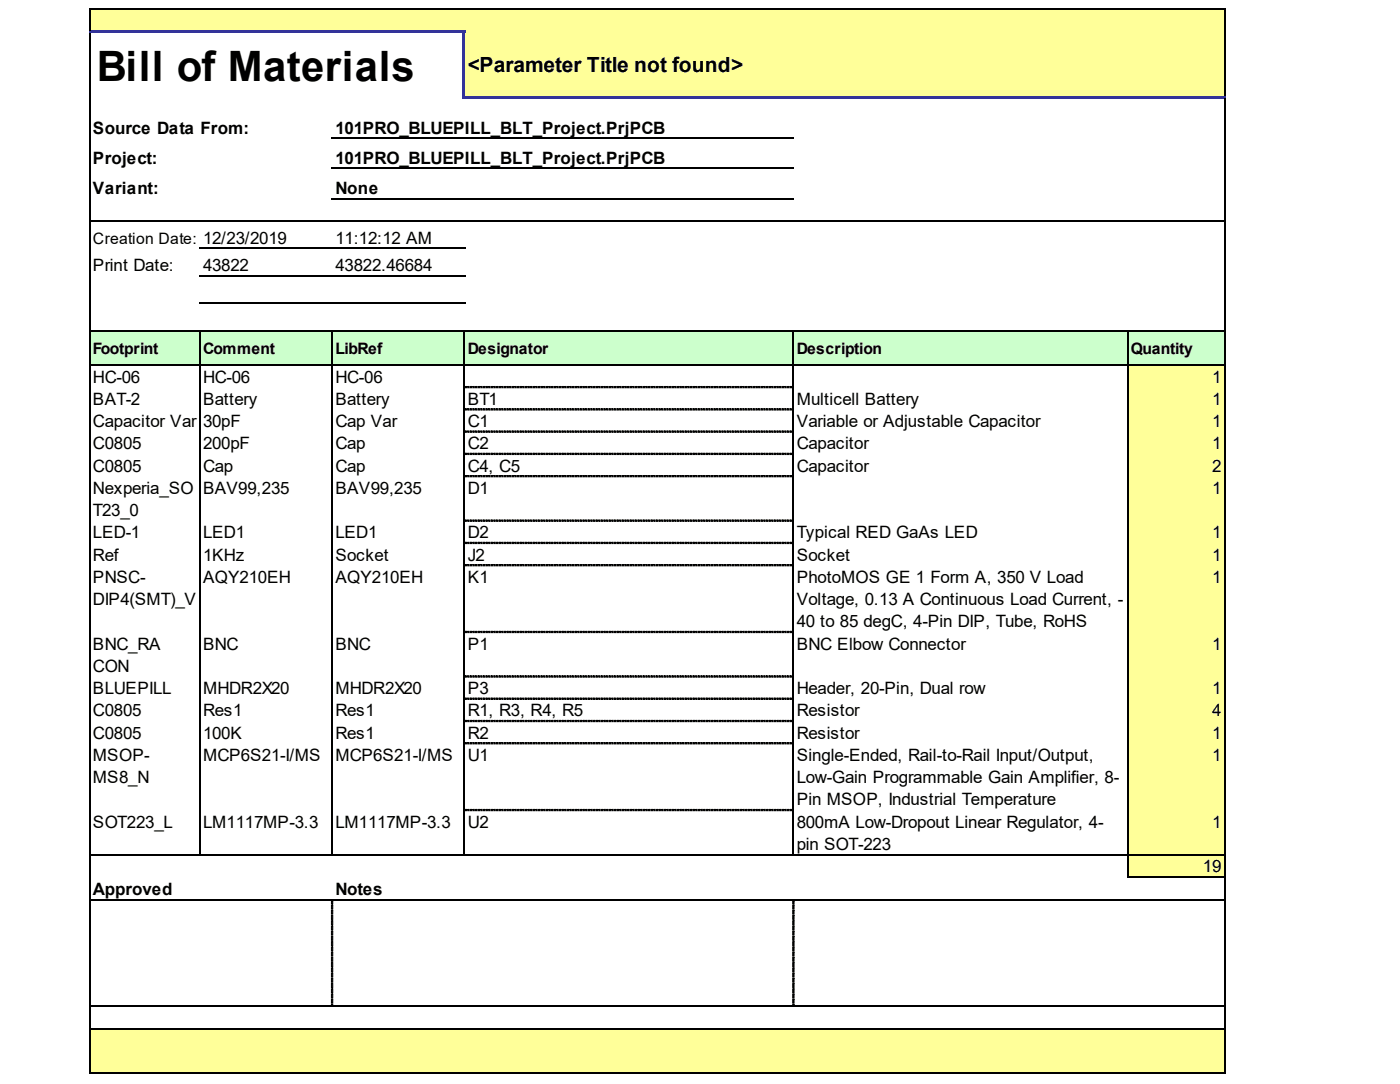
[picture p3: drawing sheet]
<svg xmlns="http://www.w3.org/2000/svg" width="279mm" height="216mm" viewBox="0 0 279 216" stroke-linecap="round" stroke-linejoin="round" font-family="sans-serif">
<defs><g id="words">
<text font-size="8.3" x="19.3" y="16.2">Bill of Materials</text>
<text font-size="4.2" x="93.2" y="14.4">&lt;Parameter Title not found&gt;</text>
<g font-size="3.4">
<text x="18.5" y="26.6">Source Data From:</text>
<text x="66.8" y="26.6">101PRO_BLUEPILL_BLT_Project.PrjPCB</text>
<text x="18.5" y="32.6">Project:</text>
<text x="66.8" y="32.6">101PRO_BLUEPILL_BLT_Project.PrjPCB</text>
<text x="18.5" y="38.6">Variant:</text>
<text x="66.8" y="38.6">None</text>
<text x="66.8" y="48.5">11:12:12 AM</text>
<text x="18.5" y="54">Print Date:</text>
<text x="40.5" y="54">43822</text>
<text x="66.8" y="54">43822.46684</text>
<text x="18.5" y="76.2">HC-06</text>
<text x="40.5" y="76.2">HC-06</text>
<text x="66.8" y="76.2">HC-06</text>
<text x="241.6" y="76.2">1</text>
<text x="18.5" y="80.6">BAT-2</text>
<text x="40.5" y="80.6">Battery</text>
<text x="66.8" y="80.6">Battery</text>
<text x="93.2" y="80.6">BT1</text>
<text x="158.8" y="80.6">Multicell Battery</text>
<text x="241.6" y="80.6">1</text>
<text x="18.5" y="85.1">Capacitor Var</text>
<text x="18.5" y="89.5">C0805</text>
<text x="40.5" y="85.1">30pF</text>
<text x="40.5" y="89.5">200pF</text>
<text x="66.8" y="85.1">Cap Var</text>
<text x="66.8" y="89.5">Cap</text>
<text x="93.2" y="85.1">C1</text>
<text x="93.2" y="89.5">C2</text>
<text x="158.8" y="85.1">Variable or Adjustable Capacitor</text>
<text x="158.8" y="89.5">Capacitor</text>
<text x="241.6" y="85.1">1</text>
<text x="241.6" y="89.5">1</text>
<text x="18.5" y="93.9">C0805</text>
<text x="40.5" y="93.9">Cap</text>
<text x="66.8" y="93.9">Cap</text>
<text x="93.2" y="93.9">C4, C5</text>
<text x="158.8" y="93.9">Capacitor</text>
<text x="241.6" y="93.9">2</text>
<text x="18.5" y="98.4">Nexperia_SO</text>
<text x="40.5" y="98.4">BAV99,235</text>
<text x="66.8" y="98.4">BAV99,235</text>
<text x="93.2" y="98.4">D1</text>
<text x="241.6" y="98.4">1</text>
<text x="18.5" y="102.8">T23_0</text>
<text x="18.5" y="107.2">LED-1</text>
<text x="40.5" y="107.2">LED1</text>
<text x="66.8" y="107.2">LED1</text>
<text x="93.2" y="107.2">D2</text>
<text x="158.8" y="107.2">Typical RED GaAs LED</text>
<text x="241.6" y="107.2">1</text>
<text x="18.5" y="111.7">Ref</text>
<text x="40.5" y="111.7">1KHz</text>
<text x="66.8" y="111.7">Socket</text>
<text x="93.2" y="111.7">J2</text>
<text x="158.8" y="111.7">Socket</text>
<text x="241.6" y="111.7">1</text>
<text x="18.5" y="116.1">PNSC-</text>
<text x="40.5" y="116.1">AQY210EH</text>
<text x="66.8" y="116.1">AQY210EH</text>
<text x="93.2" y="116.1">K1</text>
<text x="158.8" y="116.1">PhotoMOS GE 1 Form A, 350 V Load</text>
<text x="241.6" y="116.1">1</text>
<text x="18.5" y="120.5">DIP4(SMT)_V</text>
<text x="158.8" y="120.5">Voltage, 0.13 A Continuous Load Current, -</text>
<text x="158.8" y="125">40 to 85 degC, 4-Pin DIP, Tube, RoHS</text>
<text x="18.5" y="129.4">BNC_RA</text>
<text x="40.5" y="129.4">BNC</text>
<text x="66.8" y="129.4">BNC</text>
<text x="93.2" y="129.4">P1</text>
<text x="158.8" y="129.4">BNC Elbow Connector</text>
<text x="241.6" y="129.4">1</text>
<text x="18.5" y="133.8">CON</text>
<text x="18.5" y="138.3">BLUEPILL</text>
<text x="18.5" y="142.7">C0805</text>
<text x="40.5" y="138.3">MHDR2X20</text>
<text x="40.5" y="142.7">Res1</text>
<text x="66.8" y="138.3">MHDR2X20</text>
<text x="66.8" y="142.7">Res1</text>
<text x="93.2" y="138.3">P3</text>
<text x="93.2" y="142.7">R1, R3, R4, R5</text>
<text x="158.8" y="138.3">Header, 20-Pin, Dual row</text>
<text x="158.8" y="142.7">Resistor</text>
<text x="241.6" y="138.3">1</text>
<text x="241.6" y="142.7">4</text>
<text x="18.5" y="147.1">C0805</text>
<text x="40.5" y="147.1">100K</text>
<text x="66.8" y="147.1">Res1</text>
<text x="93.2" y="147.1">R2</text>
<text x="158.8" y="147.1">Resistor</text>
<text x="241.6" y="147.1">1</text>
<text x="18.5" y="151.6">MSOP-</text>
<text x="18.5" y="156">MS8_N</text>
<text x="40.5" y="151.6">MCP6S21-I/MS</text>
<text x="66.8" y="151.6">MCP6S21-I/MS</text>
<text x="93.2" y="151.6">U1</text>
<text x="158.8" y="151.6">Single-Ended, Rail-to-Rail Input/Output,</text>
<text x="158.8" y="156">Low-Gain Programmable Gain Amplifier, 8-</text>
<text x="241.6" y="151.6">1</text>
<text x="158.8" y="160.4">Pin MSOP, Industrial Temperature</text>
<text x="18.5" y="164.9">SOT223_L</text>
<text x="40.5" y="164.9">LM1117MP-3.3</text>
<text x="66.8" y="164.9">LM1117MP-3.3</text>
<text x="93.2" y="164.9">U2</text>
<text x="158.8" y="164.9">800mA Low-Dropout Linear Regulator, 4-</text>
<text x="241.6" y="164.9">1</text>
<text x="158.8" y="169.3">pin SOT-223</text>
<text x="239.8" y="173.7">19</text>
<text x="18.5" y="178.2">Approved</text>
<text x="66.8" y="178.2">Notes</text>
</g>
<g font-size="3.1">
<text x="18.5" y="48.5">Creation Date: 12/23/2019</text>
<text x="18.5" y="70.5">Footprint</text>
<text x="40.5" y="70.5">Comment</text>
<text x="66.8" y="70.5">LibRef</text>
<text x="93.2" y="70.5">Designator</text>
<text x="158.8" y="70.5">Description</text>
<text x="225.4" y="70.5">Quantity</text>
</g>
</g></defs>
<g fill="#ff9">
<path d="M17.9 1.8h22v4.8h-22z" fill-rule="evenodd"/>
<path d="M39.7 1.8h26.6v4.8h-26.6z" fill-rule="evenodd"/>
<path d="M66.1 1.8h26.6v4.8h-26.6z" fill-rule="evenodd"/>
<path d="M92.4 1.8h65.9v4.8h-65.9z" fill-rule="evenodd"/>
<path d="M158 1.8h66.9v4.8h-66.9z" fill-rule="evenodd"/>
<path d="M224.6 1.8h19.6v4.8h-19.6z" fill-rule="evenodd"/>
<path d="M92.4 6.3h65.9v13.3h-65.9z" fill-rule="evenodd"/>
<path d="M158 6.3h66.9v13.3h-66.9z" fill-rule="evenodd"/>
<path d="M224.6 6.3h19.6v13.3h-19.6z" fill-rule="evenodd"/>
<path d="M224.6 72.5h19.6v4.7h-19.6z" fill-rule="evenodd"/>
<path d="M224.6 77h19.6v4.7h-19.6z" fill-rule="evenodd"/>
<path d="M224.6 81.4h19.6v4.7h-19.6z" fill-rule="evenodd"/>
<path d="M224.6 85.8h19.6v4.7h-19.6z" fill-rule="evenodd"/>
<path d="M224.6 90.3h19.6v4.7h-19.6z" fill-rule="evenodd"/>
<path d="M224.6 94.7h19.6v9.1h-19.6z" fill-rule="evenodd"/>
<path d="M224.6 103.6h19.6v4.7h-19.6z" fill-rule="evenodd"/>
<path d="M224.6 108h19.6v4.7h-19.6z" fill-rule="evenodd"/>
<path d="M224.6 112.4h19.6v13.6h-19.6z" fill-rule="evenodd"/>
<path d="M224.6 125.7h19.6v9.2h-19.6z" fill-rule="evenodd"/>
<path d="M224.6 134.6h19.6v4.7h-19.6z" fill-rule="evenodd"/>
<path d="M224.6 139h19.6v4.7h-19.6z" fill-rule="evenodd"/>
<path d="M224.6 143.5h19.6v4.7h-19.6z" fill-rule="evenodd"/>
<path d="M224.6 147.9h19.6v13.6h-19.6z" fill-rule="evenodd"/>
<path d="M224.6 161.2h19.6v9.1h-19.6z" fill-rule="evenodd"/>
<path d="M224.6 170.1h19.6v4.7h-19.6z" fill-rule="evenodd"/>
<path d="M17.9 204.8h22v4.7h-22z" fill-rule="evenodd"/>
<path d="M39.7 204.8h26.6v4.7h-26.6z" fill-rule="evenodd"/>
<path d="M66.1 204.8h26.6v4.7h-26.6z" fill-rule="evenodd"/>
<path d="M92.4 204.8h65.9v4.7h-65.9z" fill-rule="evenodd"/>
<path d="M158 204.8h66.9v4.7h-66.9z" fill-rule="evenodd"/>
<path d="M224.6 204.8h19.6v4.7h-19.6z" fill-rule="evenodd"/>
<path d="M17.9 209.2h22v4.7h-22z" fill-rule="evenodd"/>
<path d="M39.7 209.2h26.6v4.7h-26.6z" fill-rule="evenodd"/>
<path d="M66.1 209.2h26.6v4.7h-26.6z" fill-rule="evenodd"/>
<path d="M92.4 209.2h65.9v4.7h-65.9z" fill-rule="evenodd"/>
<path d="M158 209.2h66.9v4.7h-66.9z" fill-rule="evenodd"/>
<path d="M224.6 209.2h19.6v4.7h-19.6z" fill-rule="evenodd"/>
</g>
<g fill="#cfc">
<path d="M17.9 65.8h22v7h-22z" fill-rule="evenodd"/>
<path d="M39.7 65.8h26.6v7h-26.6z" fill-rule="evenodd"/>
<path d="M66.1 65.8h26.6v7h-26.6z" fill-rule="evenodd"/>
<path d="M92.4 65.8h65.9v7h-65.9z" fill-rule="evenodd"/>
<path d="M158 65.8h66.9v7h-66.9z" fill-rule="evenodd"/>
<path d="M224.6 65.8h19.6v7h-19.6z" fill-rule="evenodd"/>
</g>
<path d="M17.7 1.7h226.5" fill="none" stroke="#000" stroke-width=".26"/>
<g fill="#339">
<path d="M17.7 6h75v.6h-75z" fill-rule="evenodd"/>
<path d="M92.7 19.1h151.5v.5h-151.5z" fill-rule="evenodd"/>
</g>
<g fill="#000" stroke="#000" stroke-width=".2">
<path d="M92.7 77h.3v.2h-.3zM93.2 77h.3v.2h-.3zM93.7 77h.3v.2h-.3zM94.3 77h.2v.2h-.2zM94.8 77h.3v.2h-.3zM95.3 77h.3v.2h-.3zM95.8 77h.3v.2h-.3zM96.4 77h.2v.2h-.2zM96.9 77h.2v.2h-.2zM97.4 77h.3v.2h-.3zM97.9 77h.3v.2h-.3zM98.5 77h.2v.2h-.2zM99 77h.2v.2h-.2zM99.5 77h.3v.2h-.3zM100 77h.3v.2h-.3zM100.5 77h.3v.2h-.3zM101.1 77h.2v.2h-.2zM101.6 77h.2v.2h-.2zM102.1 77h.3v.2h-.3zM102.6 77h.3v.2h-.3zM103.2 77h.2v.2h-.2zM103.7 77h.2v.2h-.2zM104.2 77h.3v.2h-.3zM104.7 77h.3v.2h-.3zM105.2 77h.3v.2h-.3zM105.8 77h.2v.2h-.2zM106.3 77h.2v.2h-.2zM106.8 77h.3v.2h-.3zM107.3 77h.3v.2h-.3zM107.9 77h.2v.2h-.2zM108.4 77h.2v.2h-.2zM108.9 77h.3v.2h-.3zM109.4 77h.3v.2h-.3zM109.9 77h.3v.2h-.3zM110.5 77h.2v.2h-.2zM111 77h.3v.2h-.3zM111.5 77h.3v.2h-.3zM112 77h.3v.2h-.3zM112.6 77h.2v.2h-.2zM113.1 77h.2v.2h-.2zM113.6 77h.3v.2h-.3zM114.1 77h.3v.2h-.3zM114.6 77h.3v.2h-.3zM115.2 77h.2v.2h-.2zM115.7 77h.3v.2h-.3zM116.2 77h.3v.2h-.3zM116.7 77h.3v.2h-.3zM117.3 77h.2v.2h-.2zM117.8 77h.2v.2h-.2zM118.3 77h.3v.2h-.3zM118.8 77h.3v.2h-.3zM119.3 77h.3v.2h-.3zM119.9 77h.2v.2h-.2zM120.4 77h.3v.2h-.3zM120.9 77h.3v.2h-.3zM121.4 77h.3v.2h-.3zM122 77h.2v.2h-.2zM122.5 77h.2v.2h-.2zM123 77h.3v.2h-.3zM123.5 77h.3v.2h-.3zM124.1 77h.2v.2h-.2zM124.6 77h.2v.2h-.2zM125.1 77h.3v.2h-.3zM125.6 77h.3v.2h-.3zM126.1 77h.3v.2h-.3zM126.7 77h.2v.2h-.2zM127.2 77h.2v.2h-.2zM127.7 77h.3v.2h-.3zM128.2 77h.3v.2h-.3zM128.8 77h.2v.2h-.2zM129.3 77h.2v.2h-.2zM129.8 77h.3v.2h-.3zM130.3 77h.3v.2h-.3zM130.8 77h.3v.2h-.3zM131.4 77h.2v.2h-.2zM131.9 77h.2v.2h-.2zM132.4 77h.3v.2h-.3zM132.9 77h.3v.2h-.3zM133.5 77h.2v.2h-.2zM134 77h.2v.2h-.2zM134.5 77h.3v.2h-.3zM135 77h.3v.2h-.3zM135.5 77h.3v.2h-.3zM136.1 77h.2v.2h-.2zM136.6 77h.2v.2h-.2zM137.1 77h.3v.2h-.3zM137.6 77h.3v.2h-.3zM138.2 77h.2v.2h-.2zM138.7 77h.2v.2h-.2zM139.2 77h.3v.2h-.3zM139.7 77h.3v.2h-.3zM140.2 77h.3v.2h-.3zM140.8 77h.2v.2h-.2zM141.3 77h.3v.2h-.3zM141.8 77h.3v.2h-.3zM142.3 77h.3v.2h-.3zM142.9 77h.2v.2h-.2zM143.4 77h.2v.2h-.2zM143.9 77h.3v.2h-.3zM144.4 77h.3v.2h-.3zM144.9 77h.3v.2h-.3zM145.5 77h.2v.2h-.2zM146 77h.3v.2h-.3zM146.5 77h.3v.2h-.3zM147 77h.3v.2h-.3zM147.6 77h.2v.2h-.2zM148.1 77h.2v.2h-.2zM148.6 77h.3v.2h-.3zM149.1 77h.3v.2h-.3zM149.6 77h.3v.2h-.3zM150.2 77h.2v.2h-.2zM150.7 77h.3v.2h-.3zM151.2 77h.3v.2h-.3zM151.7 77h.3v.2h-.3zM152.3 77h.2v.2h-.2zM152.8 77h.2v.2h-.2zM153.3 77h.3v.2h-.3zM153.8 77h.3v.2h-.3zM154.4 77h.2v.2h-.2zM154.9 77h.2v.2h-.2zM155.4 77h.3v.2h-.3zM155.9 77h.3v.2h-.3zM156.4 77h.3v.2h-.3zM157 77h.2v.2h-.2zM157.5 77h.2v.2h-.2z"/>
<path d="M92.7 81.4h.3v.3h-.3zM93.2 81.4h.3v.3h-.3zM93.7 81.4h.3v.3h-.3zM94.3 81.4h.2v.3h-.2zM94.8 81.4h.3v.3h-.3zM95.3 81.4h.3v.3h-.3zM95.8 81.4h.3v.3h-.3zM96.4 81.4h.2v.3h-.2zM96.9 81.4h.2v.3h-.2zM97.4 81.4h.3v.3h-.3zM97.9 81.4h.3v.3h-.3zM98.5 81.4h.2v.3h-.2zM99 81.4h.2v.3h-.2zM99.5 81.4h.3v.3h-.3zM100 81.4h.3v.3h-.3zM100.5 81.4h.3v.3h-.3zM101.1 81.4h.2v.3h-.2zM101.6 81.4h.2v.3h-.2zM102.1 81.4h.3v.3h-.3zM102.6 81.4h.3v.3h-.3zM103.2 81.4h.2v.3h-.2zM103.7 81.4h.2v.3h-.2zM104.2 81.4h.3v.3h-.3zM104.7 81.4h.3v.3h-.3zM105.2 81.4h.3v.3h-.3zM105.8 81.4h.2v.3h-.2zM106.3 81.4h.2v.3h-.2zM106.8 81.4h.3v.3h-.3zM107.3 81.4h.3v.3h-.3zM107.9 81.4h.2v.3h-.2zM108.4 81.4h.2v.3h-.2zM108.9 81.4h.3v.3h-.3zM109.4 81.4h.3v.3h-.3zM109.9 81.4h.3v.3h-.3zM110.5 81.4h.2v.3h-.2zM111 81.4h.3v.3h-.3zM111.5 81.4h.3v.3h-.3zM112 81.4h.3v.3h-.3zM112.6 81.4h.2v.3h-.2zM113.1 81.4h.2v.3h-.2zM113.6 81.4h.3v.3h-.3zM114.1 81.4h.3v.3h-.3zM114.6 81.4h.3v.3h-.3zM115.2 81.4h.2v.3h-.2zM115.7 81.4h.3v.3h-.3zM116.2 81.4h.3v.3h-.3zM116.7 81.4h.3v.3h-.3zM117.3 81.4h.2v.3h-.2zM117.8 81.4h.2v.3h-.2zM118.3 81.4h.3v.3h-.3zM118.8 81.4h.3v.3h-.3zM119.3 81.4h.3v.3h-.3zM119.9 81.4h.2v.3h-.2zM120.4 81.4h.3v.3h-.3zM120.9 81.4h.3v.3h-.3zM121.4 81.4h.3v.3h-.3zM122 81.4h.2v.3h-.2zM122.5 81.4h.2v.3h-.2zM123 81.4h.3v.3h-.3zM123.5 81.4h.3v.3h-.3zM124.1 81.4h.2v.3h-.2zM124.6 81.4h.2v.3h-.2zM125.1 81.4h.3v.3h-.3zM125.6 81.4h.3v.3h-.3zM126.1 81.4h.3v.3h-.3zM126.7 81.4h.2v.3h-.2zM127.2 81.4h.2v.3h-.2zM127.7 81.4h.3v.3h-.3zM128.2 81.4h.3v.3h-.3zM128.8 81.4h.2v.3h-.2zM129.3 81.4h.2v.3h-.2zM129.8 81.4h.3v.3h-.3zM130.3 81.4h.3v.3h-.3zM130.8 81.4h.3v.3h-.3zM131.4 81.4h.2v.3h-.2zM131.9 81.4h.2v.3h-.2zM132.4 81.4h.3v.3h-.3zM132.9 81.4h.3v.3h-.3zM133.5 81.4h.2v.3h-.2zM134 81.4h.2v.3h-.2zM134.5 81.4h.3v.3h-.3zM135 81.4h.3v.3h-.3zM135.5 81.4h.3v.3h-.3zM136.1 81.4h.2v.3h-.2zM136.6 81.4h.2v.3h-.2zM137.1 81.4h.3v.3h-.3zM137.6 81.4h.3v.3h-.3zM138.2 81.4h.2v.3h-.2zM138.7 81.4h.2v.3h-.2zM139.2 81.4h.3v.3h-.3zM139.7 81.4h.3v.3h-.3zM140.2 81.4h.3v.3h-.3zM140.8 81.4h.2v.3h-.2zM141.3 81.4h.3v.3h-.3zM141.8 81.4h.3v.3h-.3zM142.3 81.4h.3v.3h-.3zM142.9 81.4h.2v.3h-.2zM143.4 81.4h.2v.3h-.2zM143.9 81.4h.3v.3h-.3zM144.4 81.4h.3v.3h-.3zM144.9 81.4h.3v.3h-.3zM145.5 81.4h.2v.3h-.2zM146 81.4h.3v.3h-.3zM146.5 81.4h.3v.3h-.3zM147 81.4h.3v.3h-.3zM147.6 81.4h.2v.3h-.2zM148.1 81.4h.2v.3h-.2zM148.6 81.4h.3v.3h-.3zM149.1 81.4h.3v.3h-.3zM149.6 81.4h.3v.3h-.3zM150.2 81.4h.2v.3h-.2zM150.7 81.4h.3v.3h-.3zM151.2 81.4h.3v.3h-.3zM151.7 81.4h.3v.3h-.3zM152.3 81.4h.2v.3h-.2zM152.8 81.4h.2v.3h-.2zM153.3 81.4h.3v.3h-.3zM153.8 81.4h.3v.3h-.3zM154.4 81.4h.2v.3h-.2zM154.9 81.4h.2v.3h-.2zM155.4 81.4h.3v.3h-.3zM155.9 81.4h.3v.3h-.3zM156.4 81.4h.3v.3h-.3zM157 81.4h.2v.3h-.2zM157.5 81.4h.2v.3h-.2z"/>
<path d="M92.7 85.8h.3v.3h-.3zM93.2 85.8h.3v.3h-.3zM93.7 85.8h.3v.3h-.3zM94.3 85.8h.2v.3h-.2zM94.8 85.8h.3v.3h-.3zM95.3 85.8h.3v.3h-.3zM95.8 85.8h.3v.3h-.3zM96.4 85.8h.2v.3h-.2zM96.9 85.8h.2v.3h-.2zM97.4 85.8h.3v.3h-.3zM97.9 85.8h.3v.3h-.3zM98.5 85.8h.2v.3h-.2zM99 85.8h.2v.3h-.2zM99.5 85.8h.3v.3h-.3zM100 85.8h.3v.3h-.3zM100.5 85.8h.3v.3h-.3zM101.1 85.8h.2v.3h-.2zM101.6 85.8h.2v.3h-.2zM102.1 85.8h.3v.3h-.3zM102.6 85.8h.3v.3h-.3zM103.2 85.8h.2v.3h-.2zM103.7 85.8h.2v.3h-.2zM104.2 85.8h.3v.3h-.3zM104.7 85.8h.3v.3h-.3zM105.2 85.8h.3v.3h-.3zM105.8 85.8h.2v.3h-.2zM106.3 85.8h.2v.3h-.2zM106.8 85.8h.3v.3h-.3zM107.3 85.8h.3v.3h-.3zM107.9 85.8h.2v.3h-.2zM108.4 85.8h.2v.3h-.2zM108.9 85.8h.3v.3h-.3zM109.4 85.8h.3v.3h-.3zM109.9 85.8h.3v.3h-.3zM110.5 85.8h.2v.3h-.2zM111 85.8h.3v.3h-.3zM111.5 85.8h.3v.3h-.3zM112 85.8h.3v.3h-.3zM112.6 85.8h.2v.3h-.2zM113.1 85.8h.2v.3h-.2zM113.6 85.8h.3v.3h-.3zM114.1 85.8h.3v.3h-.3zM114.6 85.8h.3v.3h-.3zM115.2 85.8h.2v.3h-.2zM115.7 85.8h.3v.3h-.3zM116.2 85.8h.3v.3h-.3zM116.7 85.8h.3v.3h-.3zM117.3 85.8h.2v.3h-.2zM117.8 85.8h.2v.3h-.2zM118.3 85.8h.3v.3h-.3zM118.8 85.8h.3v.3h-.3zM119.3 85.8h.3v.3h-.3zM119.9 85.8h.2v.3h-.2zM120.4 85.8h.3v.3h-.3zM120.9 85.8h.3v.3h-.3zM121.4 85.8h.3v.3h-.3zM122 85.8h.2v.3h-.2zM122.5 85.8h.2v.3h-.2zM123 85.8h.3v.3h-.3zM123.5 85.8h.3v.3h-.3zM124.1 85.8h.2v.3h-.2zM124.6 85.8h.2v.3h-.2zM125.1 85.8h.3v.3h-.3zM125.6 85.8h.3v.3h-.3zM126.1 85.8h.3v.3h-.3zM126.7 85.8h.2v.3h-.2zM127.2 85.8h.2v.3h-.2zM127.7 85.8h.3v.3h-.3zM128.2 85.8h.3v.3h-.3zM128.8 85.8h.2v.3h-.2zM129.3 85.8h.2v.3h-.2zM129.8 85.8h.3v.3h-.3zM130.3 85.8h.3v.3h-.3zM130.8 85.8h.3v.3h-.3zM131.4 85.8h.2v.3h-.2zM131.9 85.8h.2v.3h-.2zM132.4 85.8h.3v.3h-.3zM132.9 85.8h.3v.3h-.3zM133.5 85.8h.2v.3h-.2zM134 85.8h.2v.3h-.2zM134.5 85.8h.3v.3h-.3zM135 85.8h.3v.3h-.3zM135.5 85.8h.3v.3h-.3zM136.1 85.8h.2v.3h-.2zM136.6 85.8h.2v.3h-.2zM137.1 85.8h.3v.3h-.3zM137.6 85.8h.3v.3h-.3zM138.2 85.8h.2v.3h-.2zM138.7 85.8h.2v.3h-.2zM139.2 85.8h.3v.3h-.3zM139.7 85.8h.3v.3h-.3zM140.2 85.8h.3v.3h-.3zM140.8 85.8h.2v.3h-.2zM141.3 85.8h.3v.3h-.3zM141.8 85.8h.3v.3h-.3zM142.3 85.8h.3v.3h-.3zM142.9 85.8h.2v.3h-.2zM143.4 85.8h.2v.3h-.2zM143.9 85.8h.3v.3h-.3zM144.4 85.8h.3v.3h-.3zM144.9 85.8h.3v.3h-.3zM145.5 85.8h.2v.3h-.2zM146 85.8h.3v.3h-.3zM146.5 85.8h.3v.3h-.3zM147 85.8h.3v.3h-.3zM147.6 85.8h.2v.3h-.2zM148.1 85.8h.2v.3h-.2zM148.6 85.8h.3v.3h-.3zM149.1 85.8h.3v.3h-.3zM149.6 85.8h.3v.3h-.3zM150.2 85.8h.2v.3h-.2zM150.7 85.8h.3v.3h-.3zM151.2 85.8h.3v.3h-.3zM151.7 85.8h.3v.3h-.3zM152.3 85.8h.2v.3h-.2zM152.8 85.8h.2v.3h-.2zM153.3 85.8h.3v.3h-.3zM153.8 85.8h.3v.3h-.3zM154.4 85.8h.2v.3h-.2zM154.9 85.8h.2v.3h-.2zM155.4 85.8h.3v.3h-.3zM155.9 85.8h.3v.3h-.3zM156.4 85.8h.3v.3h-.3zM157 85.8h.2v.3h-.2zM157.5 85.8h.2v.3h-.2z"/>
<path d="M92.7 90.3h.3v.2h-.3zM93.2 90.3h.3v.2h-.3zM93.7 90.3h.3v.2h-.3zM94.3 90.3h.2v.2h-.2zM94.8 90.3h.3v.2h-.3zM95.3 90.3h.3v.2h-.3zM95.8 90.3h.3v.2h-.3zM96.4 90.3h.2v.2h-.2zM96.9 90.3h.2v.2h-.2zM97.4 90.3h.3v.2h-.3zM97.9 90.3h.3v.2h-.3zM98.5 90.3h.2v.2h-.2zM99 90.3h.2v.2h-.2zM99.5 90.3h.3v.2h-.3zM100 90.3h.3v.2h-.3zM100.5 90.3h.3v.2h-.3zM101.1 90.3h.2v.2h-.2zM101.6 90.3h.2v.2h-.2zM102.1 90.3h.3v.2h-.3zM102.6 90.3h.3v.2h-.3zM103.2 90.3h.2v.2h-.2zM103.7 90.3h.2v.2h-.2zM104.2 90.3h.3v.2h-.3zM104.7 90.3h.3v.2h-.3zM105.2 90.3h.3v.2h-.3zM105.8 90.3h.2v.2h-.2zM106.3 90.3h.2v.2h-.2zM106.8 90.3h.3v.2h-.3zM107.3 90.3h.3v.2h-.3zM107.9 90.3h.2v.2h-.2zM108.4 90.3h.2v.2h-.2zM108.9 90.3h.3v.2h-.3zM109.4 90.3h.3v.2h-.3zM109.9 90.3h.3v.2h-.3zM110.5 90.3h.2v.2h-.2zM111 90.3h.3v.2h-.3zM111.5 90.3h.3v.2h-.3zM112 90.3h.3v.2h-.3zM112.6 90.3h.2v.2h-.2zM113.1 90.3h.2v.2h-.2zM113.6 90.3h.3v.2h-.3zM114.1 90.3h.3v.2h-.3zM114.6 90.3h.3v.2h-.3zM115.2 90.3h.2v.2h-.2zM115.7 90.3h.3v.2h-.3zM116.2 90.3h.3v.2h-.3zM116.7 90.3h.3v.2h-.3zM117.3 90.3h.2v.2h-.2zM117.8 90.3h.2v.2h-.2zM118.3 90.3h.3v.2h-.3zM118.8 90.3h.3v.2h-.3zM119.3 90.3h.3v.2h-.3zM119.9 90.3h.2v.2h-.2zM120.4 90.3h.3v.2h-.3zM120.9 90.3h.3v.2h-.3zM121.4 90.3h.3v.2h-.3zM122 90.3h.2v.2h-.2zM122.5 90.3h.2v.2h-.2zM123 90.3h.3v.2h-.3zM123.5 90.3h.3v.2h-.3zM124.1 90.3h.2v.2h-.2zM124.6 90.3h.2v.2h-.2zM125.1 90.3h.3v.2h-.3zM125.6 90.3h.3v.2h-.3zM126.1 90.3h.3v.2h-.3zM126.7 90.3h.2v.2h-.2zM127.2 90.3h.2v.2h-.2zM127.7 90.3h.3v.2h-.3zM128.2 90.3h.3v.2h-.3zM128.8 90.3h.2v.2h-.2zM129.3 90.3h.2v.2h-.2zM129.8 90.3h.3v.2h-.3zM130.3 90.3h.3v.2h-.3zM130.8 90.3h.3v.2h-.3zM131.4 90.3h.2v.2h-.2zM131.9 90.3h.2v.2h-.2zM132.4 90.3h.3v.2h-.3zM132.9 90.3h.3v.2h-.3zM133.5 90.3h.2v.2h-.2zM134 90.3h.2v.2h-.2zM134.5 90.3h.3v.2h-.3zM135 90.3h.3v.2h-.3zM135.5 90.3h.3v.2h-.3zM136.1 90.3h.2v.2h-.2zM136.6 90.3h.2v.2h-.2zM137.1 90.3h.3v.2h-.3zM137.6 90.3h.3v.2h-.3zM138.2 90.3h.2v.2h-.2zM138.7 90.3h.2v.2h-.2zM139.2 90.3h.3v.2h-.3zM139.7 90.3h.3v.2h-.3zM140.2 90.3h.3v.2h-.3zM140.8 90.3h.2v.2h-.2zM141.3 90.3h.3v.2h-.3zM141.8 90.3h.3v.2h-.3zM142.3 90.3h.3v.2h-.3zM142.9 90.3h.2v.2h-.2zM143.4 90.3h.2v.2h-.2zM143.9 90.3h.3v.2h-.3zM144.4 90.3h.3v.2h-.3zM144.9 90.3h.3v.2h-.3zM145.5 90.3h.2v.2h-.2zM146 90.3h.3v.2h-.3zM146.5 90.3h.3v.2h-.3zM147 90.3h.3v.2h-.3zM147.6 90.3h.2v.2h-.2zM148.1 90.3h.2v.2h-.2zM148.6 90.3h.3v.2h-.3zM149.1 90.3h.3v.2h-.3zM149.6 90.3h.3v.2h-.3zM150.2 90.3h.2v.2h-.2zM150.7 90.3h.3v.2h-.3zM151.2 90.3h.3v.2h-.3zM151.7 90.3h.3v.2h-.3zM152.3 90.3h.2v.2h-.2zM152.8 90.3h.2v.2h-.2zM153.3 90.3h.3v.2h-.3zM153.8 90.3h.3v.2h-.3zM154.4 90.3h.2v.2h-.2zM154.9 90.3h.2v.2h-.2zM155.4 90.3h.3v.2h-.3zM155.9 90.3h.3v.2h-.3zM156.4 90.3h.3v.2h-.3zM157 90.3h.2v.2h-.2zM157.5 90.3h.2v.2h-.2z"/>
<path d="M92.7 94.7h.3v.3h-.3zM93.2 94.7h.3v.3h-.3zM93.7 94.7h.3v.3h-.3zM94.3 94.7h.2v.3h-.2zM94.8 94.7h.3v.3h-.3zM95.3 94.7h.3v.3h-.3zM95.8 94.7h.3v.3h-.3zM96.4 94.7h.2v.3h-.2zM96.9 94.7h.2v.3h-.2zM97.4 94.7h.3v.3h-.3zM97.9 94.7h.3v.3h-.3zM98.5 94.7h.2v.3h-.2zM99 94.7h.2v.3h-.2zM99.5 94.7h.3v.3h-.3zM100 94.7h.3v.3h-.3zM100.5 94.7h.3v.3h-.3zM101.1 94.7h.2v.3h-.2zM101.6 94.7h.2v.3h-.2zM102.1 94.7h.3v.3h-.3zM102.6 94.7h.3v.3h-.3zM103.2 94.7h.2v.3h-.2zM103.7 94.7h.2v.3h-.2zM104.2 94.7h.3v.3h-.3zM104.7 94.7h.3v.3h-.3zM105.2 94.7h.3v.3h-.3zM105.8 94.7h.2v.3h-.2zM106.3 94.7h.2v.3h-.2zM106.8 94.7h.3v.3h-.3zM107.3 94.7h.3v.3h-.3zM107.9 94.7h.2v.3h-.2zM108.4 94.7h.2v.3h-.2zM108.9 94.7h.3v.3h-.3zM109.4 94.7h.3v.3h-.3zM109.9 94.7h.3v.3h-.3zM110.5 94.7h.2v.3h-.2zM111 94.7h.3v.3h-.3zM111.5 94.7h.3v.3h-.3zM112 94.7h.3v.3h-.3zM112.6 94.7h.2v.3h-.2zM113.1 94.7h.2v.3h-.2zM113.6 94.7h.3v.3h-.3zM114.1 94.7h.3v.3h-.3zM114.6 94.7h.3v.3h-.3zM115.2 94.7h.2v.3h-.2zM115.7 94.7h.3v.3h-.3zM116.2 94.7h.3v.3h-.3zM116.7 94.7h.3v.3h-.3zM117.3 94.7h.2v.3h-.2zM117.8 94.7h.2v.3h-.2zM118.3 94.7h.3v.3h-.3zM118.8 94.7h.3v.3h-.3zM119.3 94.7h.3v.3h-.3zM119.9 94.7h.2v.3h-.2zM120.4 94.7h.3v.3h-.3zM120.9 94.7h.3v.3h-.3zM121.4 94.7h.3v.3h-.3zM122 94.7h.2v.3h-.2zM122.5 94.7h.2v.3h-.2zM123 94.7h.3v.3h-.3zM123.5 94.7h.3v.3h-.3zM124.1 94.7h.2v.3h-.2zM124.6 94.7h.2v.3h-.2zM125.1 94.7h.3v.3h-.3zM125.6 94.7h.3v.3h-.3zM126.1 94.7h.3v.3h-.3zM126.7 94.7h.2v.3h-.2zM127.2 94.7h.2v.3h-.2zM127.7 94.7h.3v.3h-.3zM128.2 94.7h.3v.3h-.3zM128.8 94.7h.2v.3h-.2zM129.3 94.7h.2v.3h-.2zM129.8 94.7h.3v.3h-.3zM130.3 94.7h.3v.3h-.3zM130.8 94.7h.3v.3h-.3zM131.4 94.7h.2v.3h-.2zM131.9 94.7h.2v.3h-.2zM132.4 94.7h.3v.3h-.3zM132.9 94.7h.3v.3h-.3zM133.5 94.7h.2v.3h-.2zM134 94.7h.2v.3h-.2zM134.5 94.7h.3v.3h-.3zM135 94.7h.3v.3h-.3zM135.5 94.7h.3v.3h-.3zM136.1 94.7h.2v.3h-.2zM136.6 94.7h.2v.3h-.2zM137.1 94.7h.3v.3h-.3zM137.6 94.7h.3v.3h-.3zM138.2 94.7h.2v.3h-.2zM138.7 94.7h.2v.3h-.2zM139.2 94.7h.3v.3h-.3zM139.7 94.7h.3v.3h-.3zM140.2 94.7h.3v.3h-.3zM140.8 94.7h.2v.3h-.2zM141.3 94.7h.3v.3h-.3zM141.8 94.7h.3v.3h-.3zM142.3 94.7h.3v.3h-.3zM142.9 94.7h.2v.3h-.2zM143.4 94.7h.2v.3h-.2zM143.9 94.7h.3v.3h-.3zM144.4 94.7h.3v.3h-.3zM144.9 94.7h.3v.3h-.3zM145.5 94.7h.2v.3h-.2zM146 94.7h.3v.3h-.3zM146.5 94.7h.3v.3h-.3zM147 94.7h.3v.3h-.3zM147.6 94.7h.2v.3h-.2zM148.1 94.7h.2v.3h-.2zM148.6 94.7h.3v.3h-.3zM149.1 94.7h.3v.3h-.3zM149.6 94.7h.3v.3h-.3zM150.2 94.7h.2v.3h-.2zM150.7 94.7h.3v.3h-.3zM151.2 94.7h.3v.3h-.3zM151.7 94.7h.3v.3h-.3zM152.3 94.7h.2v.3h-.2zM152.8 94.7h.2v.3h-.2zM153.3 94.7h.3v.3h-.3zM153.8 94.7h.3v.3h-.3zM154.4 94.7h.2v.3h-.2zM154.9 94.7h.2v.3h-.2zM155.4 94.7h.3v.3h-.3zM155.9 94.7h.3v.3h-.3zM156.4 94.7h.3v.3h-.3zM157 94.7h.2v.3h-.2zM157.5 94.7h.2v.3h-.2z"/>
<path d="M92.7 103.6h.3v.2h-.3zM93.2 103.6h.3v.2h-.3zM93.7 103.6h.3v.2h-.3zM94.3 103.6h.2v.2h-.2zM94.8 103.6h.3v.2h-.3zM95.3 103.6h.3v.2h-.3zM95.8 103.6h.3v.2h-.3zM96.4 103.6h.2v.2h-.2zM96.9 103.6h.2v.2h-.2zM97.4 103.6h.3v.2h-.3zM97.9 103.6h.3v.2h-.3zM98.5 103.6h.2v.2h-.2zM99 103.6h.2v.2h-.2zM99.5 103.6h.3v.2h-.3zM100 103.6h.3v.2h-.3zM100.5 103.6h.3v.2h-.3zM101.1 103.6h.2v.2h-.2zM101.6 103.6h.2v.2h-.2zM102.1 103.6h.3v.2h-.3zM102.6 103.6h.3v.2h-.3zM103.2 103.6h.2v.2h-.2zM103.7 103.6h.2v.2h-.2zM104.2 103.6h.3v.2h-.3zM104.7 103.6h.3v.2h-.3zM105.2 103.6h.3v.2h-.3zM105.8 103.6h.2v.2h-.2zM106.3 103.6h.2v.2h-.2zM106.8 103.6h.3v.2h-.3zM107.3 103.6h.3v.2h-.3zM107.9 103.6h.2v.2h-.2zM108.4 103.6h.2v.2h-.2zM108.9 103.6h.3v.2h-.3zM109.4 103.6h.3v.2h-.3zM109.9 103.6h.3v.2h-.3zM110.5 103.6h.2v.2h-.2zM111 103.6h.3v.2h-.3zM111.5 103.6h.3v.2h-.3zM112 103.6h.3v.2h-.3zM112.6 103.6h.2v.2h-.2zM113.1 103.6h.2v.2h-.2zM113.6 103.6h.3v.2h-.3zM114.1 103.6h.3v.2h-.3zM114.6 103.6h.3v.2h-.3zM115.2 103.6h.2v.2h-.2zM115.7 103.6h.3v.2h-.3zM116.2 103.6h.3v.2h-.3zM116.7 103.6h.3v.2h-.3zM117.3 103.6h.2v.2h-.2zM117.8 103.6h.2v.2h-.2zM118.3 103.6h.3v.2h-.3zM118.8 103.6h.3v.2h-.3zM119.3 103.6h.3v.2h-.3zM119.9 103.6h.2v.2h-.2zM120.4 103.6h.3v.2h-.3zM120.9 103.6h.3v.2h-.3zM121.4 103.6h.3v.2h-.3zM122 103.6h.2v.2h-.2zM122.5 103.6h.2v.2h-.2zM123 103.6h.3v.2h-.3zM123.5 103.6h.3v.2h-.3zM124.1 103.6h.2v.2h-.2zM124.6 103.6h.2v.2h-.2zM125.1 103.6h.3v.2h-.3zM125.6 103.6h.3v.2h-.3zM126.1 103.6h.3v.2h-.3zM126.7 103.6h.2v.2h-.2zM127.2 103.6h.2v.2h-.2zM127.7 103.6h.3v.2h-.3zM128.2 103.6h.3v.2h-.3zM128.8 103.6h.2v.2h-.2zM129.3 103.6h.2v.2h-.2zM129.8 103.6h.3v.2h-.3zM130.3 103.6h.3v.2h-.3zM130.8 103.6h.3v.2h-.3zM131.4 103.6h.2v.2h-.2zM131.9 103.6h.2v.2h-.2zM132.4 103.6h.3v.2h-.3zM132.9 103.6h.3v.2h-.3zM133.5 103.6h.2v.2h-.2zM134 103.6h.2v.2h-.2zM134.5 103.6h.3v.2h-.3zM135 103.6h.3v.2h-.3zM135.5 103.6h.3v.2h-.3zM136.1 103.6h.2v.2h-.2zM136.6 103.6h.2v.2h-.2zM137.1 103.6h.3v.2h-.3zM137.6 103.6h.3v.2h-.3zM138.2 103.6h.2v.2h-.2zM138.7 103.6h.2v.2h-.2zM139.2 103.6h.3v.2h-.3zM139.7 103.6h.3v.2h-.3zM140.2 103.6h.3v.2h-.3zM140.8 103.6h.2v.2h-.2zM141.3 103.6h.3v.2h-.3zM141.8 103.6h.3v.2h-.3zM142.3 103.6h.3v.2h-.3zM142.9 103.6h.2v.2h-.2zM143.4 103.6h.2v.2h-.2zM143.9 103.6h.3v.2h-.3zM144.4 103.6h.3v.2h-.3zM144.9 103.6h.3v.2h-.3zM145.5 103.6h.2v.2h-.2zM146 103.6h.3v.2h-.3zM146.5 103.6h.3v.2h-.3zM147 103.6h.3v.2h-.3zM147.6 103.6h.2v.2h-.2zM148.1 103.6h.2v.2h-.2zM148.6 103.6h.3v.2h-.3zM149.1 103.6h.3v.2h-.3zM149.6 103.6h.3v.2h-.3zM150.2 103.6h.2v.2h-.2zM150.7 103.6h.3v.2h-.3zM151.2 103.6h.3v.2h-.3zM151.7 103.6h.3v.2h-.3zM152.3 103.6h.2v.2h-.2zM152.8 103.6h.2v.2h-.2zM153.3 103.6h.3v.2h-.3zM153.8 103.6h.3v.2h-.3zM154.4 103.6h.2v.2h-.2zM154.9 103.6h.2v.2h-.2zM155.4 103.6h.3v.2h-.3zM155.9 103.6h.3v.2h-.3zM156.4 103.6h.3v.2h-.3zM157 103.6h.2v.2h-.2zM157.5 103.6h.2v.2h-.2z"/>
<path d="M92.7 108h.3v.3h-.3zM93.2 108h.3v.3h-.3zM93.7 108h.3v.3h-.3zM94.3 108h.2v.3h-.2zM94.8 108h.3v.3h-.3zM95.3 108h.3v.3h-.3zM95.8 108h.3v.3h-.3zM96.4 108h.2v.3h-.2zM96.9 108h.2v.3h-.2zM97.4 108h.3v.3h-.3zM97.9 108h.3v.3h-.3zM98.5 108h.2v.3h-.2zM99 108h.2v.3h-.2zM99.5 108h.3v.3h-.3zM100 108h.3v.3h-.3zM100.5 108h.3v.3h-.3zM101.1 108h.2v.3h-.2zM101.6 108h.2v.3h-.2zM102.1 108h.3v.3h-.3zM102.6 108h.3v.3h-.3zM103.2 108h.2v.3h-.2zM103.7 108h.2v.3h-.2zM104.2 108h.3v.3h-.3zM104.7 108h.3v.3h-.3zM105.2 108h.3v.3h-.3zM105.8 108h.2v.3h-.2zM106.3 108h.2v.3h-.2zM106.8 108h.3v.3h-.3zM107.3 108h.3v.3h-.3zM107.9 108h.2v.3h-.2zM108.4 108h.2v.3h-.2zM108.9 108h.3v.3h-.3zM109.4 108h.3v.3h-.3zM109.9 108h.3v.3h-.3zM110.5 108h.2v.3h-.2zM111 108h.3v.3h-.3zM111.5 108h.3v.3h-.3zM112 108h.3v.3h-.3zM112.6 108h.2v.3h-.2zM113.1 108h.2v.3h-.2zM113.6 108h.3v.3h-.3zM114.1 108h.3v.3h-.3zM114.6 108h.3v.3h-.3zM115.2 108h.2v.3h-.2zM115.7 108h.3v.3h-.3zM116.2 108h.3v.3h-.3zM116.7 108h.3v.3h-.3zM117.3 108h.2v.3h-.2zM117.8 108h.2v.3h-.2zM118.3 108h.3v.3h-.3zM118.8 108h.3v.3h-.3zM119.3 108h.3v.3h-.3zM119.9 108h.2v.3h-.2zM120.4 108h.3v.3h-.3zM120.9 108h.3v.3h-.3zM121.4 108h.3v.3h-.3zM122 108h.2v.3h-.2zM122.5 108h.2v.3h-.2zM123 108h.3v.3h-.3zM123.5 108h.3v.3h-.3zM124.1 108h.2v.3h-.2zM124.6 108h.2v.3h-.2zM125.1 108h.3v.3h-.3zM125.6 108h.3v.3h-.3zM126.1 108h.3v.3h-.3zM126.7 108h.2v.3h-.2zM127.2 108h.2v.3h-.2zM127.7 108h.3v.3h-.3zM128.2 108h.3v.3h-.3zM128.8 108h.2v.3h-.2zM129.3 108h.2v.3h-.2zM129.8 108h.3v.3h-.3zM130.3 108h.3v.3h-.3zM130.8 108h.3v.3h-.3zM131.4 108h.2v.3h-.2zM131.9 108h.2v.3h-.2zM132.4 108h.3v.3h-.3zM132.9 108h.3v.3h-.3zM133.5 108h.2v.3h-.2zM134 108h.2v.3h-.2zM134.5 108h.3v.3h-.3zM135 108h.3v.3h-.3zM135.5 108h.3v.3h-.3zM136.1 108h.2v.3h-.2zM136.6 108h.2v.3h-.2zM137.1 108h.3v.3h-.3zM137.6 108h.3v.3h-.3zM138.2 108h.2v.3h-.2zM138.7 108h.2v.3h-.2zM139.2 108h.3v.3h-.3zM139.7 108h.3v.3h-.3zM140.2 108h.3v.3h-.3zM140.8 108h.2v.3h-.2zM141.3 108h.3v.3h-.3zM141.8 108h.3v.3h-.3zM142.3 108h.3v.3h-.3zM142.9 108h.2v.3h-.2zM143.4 108h.2v.3h-.2zM143.9 108h.3v.3h-.3zM144.4 108h.3v.3h-.3zM144.9 108h.3v.3h-.3zM145.5 108h.2v.3h-.2zM146 108h.3v.3h-.3zM146.5 108h.3v.3h-.3zM147 108h.3v.3h-.3zM147.6 108h.2v.3h-.2zM148.1 108h.2v.3h-.2zM148.6 108h.3v.3h-.3zM149.1 108h.3v.3h-.3zM149.6 108h.3v.3h-.3zM150.2 108h.2v.3h-.2zM150.7 108h.3v.3h-.3zM151.2 108h.3v.3h-.3zM151.7 108h.3v.3h-.3zM152.3 108h.2v.3h-.2zM152.8 108h.2v.3h-.2zM153.3 108h.3v.3h-.3zM153.8 108h.3v.3h-.3zM154.4 108h.2v.3h-.2zM154.9 108h.2v.3h-.2zM155.4 108h.3v.3h-.3zM155.9 108h.3v.3h-.3zM156.4 108h.3v.3h-.3zM157 108h.2v.3h-.2zM157.5 108h.2v.3h-.2z"/>
<path d="M92.7 112.4h.3v.3h-.3zM93.2 112.4h.3v.3h-.3zM93.7 112.4h.3v.3h-.3zM94.3 112.4h.2v.3h-.2zM94.8 112.4h.3v.3h-.3zM95.3 112.4h.3v.3h-.3zM95.8 112.4h.3v.3h-.3zM96.4 112.4h.2v.3h-.2zM96.9 112.4h.2v.3h-.2zM97.4 112.4h.3v.3h-.3zM97.9 112.4h.3v.3h-.3zM98.5 112.4h.2v.3h-.2zM99 112.4h.2v.3h-.2zM99.5 112.4h.3v.3h-.3zM100 112.4h.3v.3h-.3zM100.5 112.4h.3v.3h-.3zM101.1 112.4h.2v.3h-.2zM101.6 112.4h.2v.3h-.2zM102.1 112.4h.3v.3h-.3zM102.6 112.4h.3v.3h-.3zM103.2 112.4h.2v.3h-.2zM103.7 112.4h.2v.3h-.2zM104.2 112.4h.3v.3h-.3zM104.7 112.4h.3v.3h-.3zM105.2 112.4h.3v.3h-.3zM105.8 112.4h.2v.3h-.2zM106.3 112.4h.2v.3h-.2zM106.8 112.4h.3v.3h-.3zM107.3 112.4h.3v.3h-.3zM107.9 112.4h.2v.3h-.2zM108.4 112.4h.2v.3h-.2zM108.9 112.4h.3v.3h-.3zM109.4 112.4h.3v.3h-.3zM109.9 112.4h.3v.3h-.3zM110.5 112.4h.2v.3h-.2zM111 112.4h.3v.3h-.3zM111.5 112.4h.3v.3h-.3zM112 112.4h.3v.3h-.3zM112.6 112.4h.2v.3h-.2zM113.1 112.4h.2v.3h-.2zM113.6 112.4h.3v.3h-.3zM114.1 112.4h.3v.3h-.3zM114.6 112.4h.3v.3h-.3zM115.2 112.4h.2v.3h-.2zM115.7 112.4h.3v.3h-.3zM116.2 112.4h.3v.3h-.3zM116.7 112.4h.3v.3h-.3zM117.3 112.4h.2v.3h-.2zM117.8 112.4h.2v.3h-.2zM118.3 112.4h.3v.3h-.3zM118.8 112.4h.3v.3h-.3zM119.3 112.4h.3v.3h-.3zM119.9 112.4h.2v.3h-.2zM120.4 112.4h.3v.3h-.3zM120.9 112.4h.3v.3h-.3zM121.4 112.4h.3v.3h-.3zM122 112.4h.2v.3h-.2zM122.5 112.4h.2v.3h-.2zM123 112.4h.3v.3h-.3zM123.5 112.4h.3v.3h-.3zM124.1 112.4h.2v.3h-.2zM124.6 112.4h.2v.3h-.2zM125.1 112.4h.3v.3h-.3zM125.6 112.4h.3v.3h-.3zM126.1 112.4h.3v.3h-.3zM126.7 112.4h.2v.3h-.2zM127.2 112.4h.2v.3h-.2zM127.7 112.4h.3v.3h-.3zM128.2 112.4h.3v.3h-.3zM128.8 112.4h.2v.3h-.2zM129.3 112.4h.2v.3h-.2zM129.8 112.4h.3v.3h-.3zM130.3 112.4h.3v.3h-.3zM130.8 112.4h.3v.3h-.3zM131.4 112.4h.2v.3h-.2zM131.9 112.4h.2v.3h-.2zM132.4 112.4h.3v.3h-.3zM132.9 112.4h.3v.3h-.3zM133.5 112.4h.2v.3h-.2zM134 112.4h.2v.3h-.2zM134.5 112.4h.3v.3h-.3zM135 112.4h.3v.3h-.3zM135.5 112.4h.3v.3h-.3zM136.1 112.4h.2v.3h-.2zM136.6 112.4h.2v.3h-.2zM137.1 112.4h.3v.3h-.3zM137.6 112.4h.3v.3h-.3zM138.2 112.4h.2v.3h-.2zM138.7 112.4h.2v.3h-.2zM139.2 112.4h.3v.3h-.3zM139.7 112.4h.3v.3h-.3zM140.2 112.4h.3v.3h-.3zM140.8 112.4h.2v.3h-.2zM141.3 112.4h.3v.3h-.3zM141.8 112.4h.3v.3h-.3zM142.3 112.4h.3v.3h-.3zM142.9 112.4h.2v.3h-.2zM143.4 112.4h.2v.3h-.2zM143.9 112.4h.3v.3h-.3zM144.4 112.4h.3v.3h-.3zM144.9 112.4h.3v.3h-.3zM145.5 112.4h.2v.3h-.2zM146 112.4h.3v.3h-.3zM146.5 112.4h.3v.3h-.3zM147 112.4h.3v.3h-.3zM147.6 112.4h.2v.3h-.2zM148.1 112.4h.2v.3h-.2zM148.6 112.4h.3v.3h-.3zM149.1 112.4h.3v.3h-.3zM149.6 112.4h.3v.3h-.3zM150.2 112.4h.2v.3h-.2zM150.7 112.4h.3v.3h-.3zM151.2 112.4h.3v.3h-.3zM151.7 112.4h.3v.3h-.3zM152.3 112.4h.2v.3h-.2zM152.8 112.4h.2v.3h-.2zM153.3 112.4h.3v.3h-.3zM153.8 112.4h.3v.3h-.3zM154.4 112.4h.2v.3h-.2zM154.9 112.4h.2v.3h-.2zM155.4 112.4h.3v.3h-.3zM155.9 112.4h.3v.3h-.3zM156.4 112.4h.3v.3h-.3zM157 112.4h.2v.3h-.2zM157.5 112.4h.2v.3h-.2z"/>
<path d="M92.7 125.7h.3v.3h-.3zM93.2 125.7h.3v.3h-.3zM93.7 125.7h.3v.3h-.3zM94.3 125.7h.2v.3h-.2zM94.8 125.7h.3v.3h-.3zM95.3 125.7h.3v.3h-.3zM95.8 125.7h.3v.3h-.3zM96.4 125.7h.2v.3h-.2zM96.9 125.7h.2v.3h-.2zM97.4 125.7h.3v.3h-.3zM97.9 125.7h.3v.3h-.3zM98.5 125.7h.2v.3h-.2zM99 125.7h.2v.3h-.2zM99.5 125.7h.3v.3h-.3zM100 125.7h.3v.3h-.3zM100.5 125.7h.3v.3h-.3zM101.1 125.7h.2v.3h-.2zM101.6 125.7h.2v.3h-.2zM102.1 125.7h.3v.3h-.3zM102.6 125.7h.3v.3h-.3zM103.2 125.7h.2v.3h-.2zM103.7 125.7h.2v.3h-.2zM104.2 125.7h.3v.3h-.3zM104.7 125.7h.3v.3h-.3zM105.2 125.7h.3v.3h-.3zM105.8 125.7h.2v.3h-.2zM106.3 125.7h.2v.3h-.2zM106.8 125.7h.3v.3h-.3zM107.3 125.7h.3v.3h-.3zM107.9 125.7h.2v.3h-.2zM108.4 125.7h.2v.3h-.2zM108.9 125.7h.3v.3h-.3zM109.4 125.7h.3v.3h-.3zM109.9 125.7h.3v.3h-.3zM110.5 125.7h.2v.3h-.2zM111 125.7h.3v.3h-.3zM111.5 125.7h.3v.3h-.3zM112 125.7h.3v.3h-.3zM112.6 125.7h.2v.3h-.2zM113.1 125.7h.2v.3h-.2zM113.6 125.7h.3v.3h-.3zM114.1 125.7h.3v.3h-.3zM114.6 125.7h.3v.3h-.3zM115.2 125.7h.2v.3h-.2zM115.7 125.7h.3v.3h-.3zM116.2 125.7h.3v.3h-.3zM116.7 125.7h.3v.3h-.3zM117.3 125.7h.2v.3h-.2zM117.8 125.7h.2v.3h-.2zM118.3 125.7h.3v.3h-.3zM118.8 125.7h.3v.3h-.3zM119.3 125.7h.3v.3h-.3zM119.9 125.7h.2v.3h-.2zM120.4 125.7h.3v.3h-.3zM120.9 125.7h.3v.3h-.3zM121.4 125.7h.3v.3h-.3zM122 125.7h.2v.3h-.2zM122.5 125.7h.2v.3h-.2zM123 125.7h.3v.3h-.3zM123.5 125.7h.3v.3h-.3zM124.1 125.7h.2v.3h-.2zM124.6 125.7h.2v.3h-.2zM125.1 125.7h.3v.3h-.3zM125.6 125.7h.3v.3h-.3zM126.1 125.7h.3v.3h-.3zM126.7 125.7h.2v.3h-.2zM127.2 125.7h.2v.3h-.2zM127.7 125.7h.3v.3h-.3zM128.2 125.7h.3v.3h-.3zM128.8 125.7h.2v.3h-.2zM129.3 125.7h.2v.3h-.2zM129.8 125.7h.3v.3h-.3zM130.3 125.7h.3v.3h-.3zM130.8 125.7h.3v.3h-.3zM131.4 125.7h.2v.3h-.2zM131.9 125.7h.2v.3h-.2zM132.4 125.7h.3v.3h-.3zM132.9 125.7h.3v.3h-.3zM133.5 125.7h.2v.3h-.2zM134 125.7h.2v.3h-.2zM134.5 125.7h.3v.3h-.3zM135 125.7h.3v.3h-.3zM135.5 125.7h.3v.3h-.3zM136.1 125.7h.2v.3h-.2zM136.6 125.7h.2v.3h-.2zM137.1 125.7h.3v.3h-.3zM137.6 125.7h.3v.3h-.3zM138.2 125.7h.2v.3h-.2zM138.7 125.7h.2v.3h-.2zM139.2 125.7h.3v.3h-.3zM139.7 125.7h.3v.3h-.3zM140.2 125.7h.3v.3h-.3zM140.8 125.7h.2v.3h-.2zM141.3 125.7h.3v.3h-.3zM141.8 125.7h.3v.3h-.3zM142.3 125.7h.3v.3h-.3zM142.9 125.7h.2v.3h-.2zM143.4 125.7h.2v.3h-.2zM143.9 125.7h.3v.3h-.3zM144.4 125.7h.3v.3h-.3zM144.9 125.7h.3v.3h-.3zM145.5 125.7h.2v.3h-.2zM146 125.7h.3v.3h-.3zM146.5 125.7h.3v.3h-.3zM147 125.7h.3v.3h-.3zM147.6 125.7h.2v.3h-.2zM148.1 125.7h.2v.3h-.2zM148.6 125.7h.3v.3h-.3zM149.1 125.7h.3v.3h-.3zM149.6 125.7h.3v.3h-.3zM150.2 125.7h.2v.3h-.2zM150.7 125.7h.3v.3h-.3zM151.2 125.7h.3v.3h-.3zM151.7 125.7h.3v.3h-.3zM152.3 125.7h.2v.3h-.2zM152.8 125.7h.2v.3h-.2zM153.3 125.7h.3v.3h-.3zM153.8 125.7h.3v.3h-.3zM154.4 125.7h.2v.3h-.2zM154.9 125.7h.2v.3h-.2zM155.4 125.7h.3v.3h-.3zM155.9 125.7h.3v.3h-.3zM156.4 125.7h.3v.3h-.3zM157 125.7h.2v.3h-.2zM157.5 125.7h.2v.3h-.2z"/>
<path d="M92.7 134.6h.3v.3h-.3zM93.2 134.6h.3v.3h-.3zM93.7 134.6h.3v.3h-.3zM94.3 134.6h.2v.3h-.2zM94.8 134.6h.3v.3h-.3zM95.3 134.6h.3v.3h-.3zM95.8 134.6h.3v.3h-.3zM96.4 134.6h.2v.3h-.2zM96.9 134.6h.2v.3h-.2zM97.4 134.6h.3v.3h-.3zM97.9 134.6h.3v.3h-.3zM98.5 134.6h.2v.3h-.2zM99 134.6h.2v.3h-.2zM99.5 134.6h.3v.3h-.3zM100 134.6h.3v.3h-.3zM100.5 134.6h.3v.3h-.3zM101.1 134.6h.2v.3h-.2zM101.6 134.6h.2v.3h-.2zM102.1 134.6h.3v.3h-.3zM102.6 134.6h.3v.3h-.3zM103.2 134.6h.2v.3h-.2zM103.7 134.6h.2v.3h-.2zM104.2 134.6h.3v.3h-.3zM104.7 134.6h.3v.3h-.3zM105.2 134.6h.3v.3h-.3zM105.8 134.6h.2v.3h-.2zM106.3 134.6h.2v.3h-.2zM106.8 134.6h.3v.3h-.3zM107.3 134.6h.3v.3h-.3zM107.9 134.6h.2v.3h-.2zM108.4 134.6h.2v.3h-.2zM108.9 134.6h.3v.3h-.3zM109.4 134.6h.3v.3h-.3zM109.9 134.6h.3v.3h-.3zM110.5 134.6h.2v.3h-.2zM111 134.6h.3v.3h-.3zM111.5 134.6h.3v.3h-.3zM112 134.6h.3v.3h-.3zM112.6 134.6h.2v.3h-.2zM113.1 134.6h.2v.3h-.2zM113.6 134.6h.3v.3h-.3zM114.1 134.6h.3v.3h-.3zM114.6 134.6h.3v.3h-.3zM115.2 134.6h.2v.3h-.2zM115.7 134.6h.3v.3h-.3zM116.2 134.6h.3v.3h-.3zM116.7 134.6h.3v.3h-.3zM117.3 134.6h.2v.3h-.2zM117.8 134.6h.2v.3h-.2zM118.3 134.6h.3v.3h-.3zM118.8 134.6h.3v.3h-.3zM119.3 134.6h.3v.3h-.3zM119.9 134.6h.2v.3h-.2zM120.4 134.6h.3v.3h-.3zM120.9 134.6h.3v.3h-.3zM121.4 134.6h.3v.3h-.3zM122 134.6h.2v.3h-.2zM122.5 134.6h.2v.3h-.2zM123 134.6h.3v.3h-.3zM123.5 134.6h.3v.3h-.3zM124.1 134.6h.2v.3h-.2zM124.6 134.6h.2v.3h-.2zM125.1 134.6h.3v.3h-.3zM125.6 134.6h.3v.3h-.3zM126.1 134.6h.3v.3h-.3zM126.7 134.6h.2v.3h-.2zM127.2 134.6h.2v.3h-.2zM127.7 134.6h.3v.3h-.3zM128.2 134.6h.3v.3h-.3zM128.8 134.6h.2v.3h-.2zM129.3 134.6h.2v.3h-.2zM129.8 134.6h.3v.3h-.3zM130.3 134.6h.3v.3h-.3zM130.8 134.6h.3v.3h-.3zM131.4 134.6h.2v.3h-.2zM131.9 134.6h.2v.3h-.2zM132.4 134.6h.3v.3h-.3zM132.9 134.6h.3v.3h-.3zM133.5 134.6h.2v.3h-.2zM134 134.6h.2v.3h-.2zM134.5 134.6h.3v.3h-.3zM135 134.6h.3v.3h-.3zM135.5 134.6h.3v.3h-.3zM136.1 134.6h.2v.3h-.2zM136.6 134.6h.2v.3h-.2zM137.1 134.6h.3v.3h-.3zM137.6 134.6h.3v.3h-.3zM138.2 134.6h.2v.3h-.2zM138.7 134.6h.2v.3h-.2zM139.2 134.6h.3v.3h-.3zM139.7 134.6h.3v.3h-.3zM140.2 134.6h.3v.3h-.3zM140.8 134.6h.2v.3h-.2zM141.3 134.6h.3v.3h-.3zM141.8 134.6h.3v.3h-.3zM142.3 134.6h.3v.3h-.3zM142.9 134.6h.2v.3h-.2zM143.4 134.6h.2v.3h-.2zM143.9 134.6h.3v.3h-.3zM144.4 134.6h.3v.3h-.3zM144.9 134.6h.3v.3h-.3zM145.5 134.6h.2v.3h-.2zM146 134.6h.3v.3h-.3zM146.5 134.6h.3v.3h-.3zM147 134.6h.3v.3h-.3zM147.6 134.6h.2v.3h-.2zM148.1 134.6h.2v.3h-.2zM148.6 134.6h.3v.3h-.3zM149.1 134.6h.3v.3h-.3zM149.6 134.6h.3v.3h-.3zM150.2 134.6h.2v.3h-.2zM150.7 134.6h.3v.3h-.3zM151.2 134.6h.3v.3h-.3zM151.7 134.6h.3v.3h-.3zM152.3 134.6h.2v.3h-.2zM152.8 134.6h.2v.3h-.2zM153.3 134.6h.3v.3h-.3zM153.8 134.6h.3v.3h-.3zM154.4 134.6h.2v.3h-.2zM154.9 134.6h.2v.3h-.2zM155.4 134.6h.3v.3h-.3zM155.9 134.6h.3v.3h-.3zM156.4 134.6h.3v.3h-.3zM157 134.6h.2v.3h-.2zM157.5 134.6h.2v.3h-.2z"/>
<path d="M92.7 139h.3v.3h-.3zM93.2 139h.3v.3h-.3zM93.7 139h.3v.3h-.3zM94.3 139h.2v.3h-.2zM94.8 139h.3v.3h-.3zM95.3 139h.3v.3h-.3zM95.8 139h.3v.3h-.3zM96.4 139h.2v.3h-.2zM96.9 139h.2v.3h-.2zM97.4 139h.3v.3h-.3zM97.9 139h.3v.3h-.3zM98.5 139h.2v.3h-.2zM99 139h.2v.3h-.2zM99.5 139h.3v.3h-.3zM100 139h.3v.3h-.3zM100.5 139h.3v.3h-.3zM101.1 139h.2v.3h-.2zM101.6 139h.2v.3h-.2zM102.1 139h.3v.3h-.3zM102.6 139h.3v.3h-.3zM103.2 139h.2v.3h-.2zM103.7 139h.2v.3h-.2zM104.2 139h.3v.3h-.3zM104.7 139h.3v.3h-.3zM105.2 139h.3v.3h-.3zM105.8 139h.2v.3h-.2zM106.3 139h.2v.3h-.2zM106.8 139h.3v.3h-.3zM107.3 139h.3v.3h-.3zM107.9 139h.2v.3h-.2zM108.4 139h.2v.3h-.2zM108.9 139h.3v.3h-.3zM109.4 139h.3v.3h-.3zM109.9 139h.3v.3h-.3zM110.5 139h.2v.3h-.2zM111 139h.3v.3h-.3zM111.5 139h.3v.3h-.3zM112 139h.3v.3h-.3zM112.6 139h.2v.3h-.2zM113.1 139h.2v.3h-.2zM113.6 139h.3v.3h-.3zM114.1 139h.3v.3h-.3zM114.6 139h.3v.3h-.3zM115.2 139h.2v.3h-.2zM115.7 139h.3v.3h-.3zM116.2 139h.3v.3h-.3zM116.7 139h.3v.3h-.3zM117.3 139h.2v.3h-.2zM117.8 139h.2v.3h-.2zM118.3 139h.3v.3h-.3zM118.8 139h.3v.3h-.3zM119.3 139h.3v.3h-.3zM119.9 139h.2v.3h-.2zM120.4 139h.3v.3h-.3zM120.9 139h.3v.3h-.3zM121.4 139h.3v.3h-.3zM122 139h.2v.3h-.2zM122.5 139h.2v.3h-.2zM123 139h.3v.3h-.3zM123.5 139h.3v.3h-.3zM124.1 139h.2v.3h-.2zM124.6 139h.2v.3h-.2zM125.1 139h.3v.3h-.3zM125.6 139h.3v.3h-.3zM126.1 139h.3v.3h-.3zM126.7 139h.2v.3h-.2zM127.2 139h.2v.3h-.2zM127.7 139h.3v.3h-.3zM128.2 139h.3v.3h-.3zM128.8 139h.2v.3h-.2zM129.3 139h.2v.3h-.2zM129.8 139h.3v.3h-.3zM130.3 139h.3v.3h-.3zM130.8 139h.3v.3h-.3zM131.4 139h.2v.3h-.2zM131.9 139h.2v.3h-.2zM132.4 139h.3v.3h-.3zM132.9 139h.3v.3h-.3zM133.5 139h.2v.3h-.2zM134 139h.2v.3h-.2zM134.5 139h.3v.3h-.3zM135 139h.3v.3h-.3zM135.5 139h.3v.3h-.3zM136.1 139h.2v.3h-.2zM136.6 139h.2v.3h-.2zM137.1 139h.3v.3h-.3zM137.6 139h.3v.3h-.3zM138.2 139h.2v.3h-.2zM138.7 139h.2v.3h-.2zM139.2 139h.3v.3h-.3zM139.7 139h.3v.3h-.3zM140.2 139h.3v.3h-.3zM140.8 139h.2v.3h-.2zM141.3 139h.3v.3h-.3zM141.8 139h.3v.3h-.3zM142.3 139h.3v.3h-.3zM142.9 139h.2v.3h-.2zM143.4 139h.2v.3h-.2zM143.9 139h.3v.3h-.3zM144.4 139h.3v.3h-.3zM144.9 139h.3v.3h-.3zM145.5 139h.2v.3h-.2zM146 139h.3v.3h-.3zM146.5 139h.3v.3h-.3zM147 139h.3v.3h-.3zM147.6 139h.2v.3h-.2zM148.1 139h.2v.3h-.2zM148.6 139h.3v.3h-.3zM149.1 139h.3v.3h-.3zM149.6 139h.3v.3h-.3zM150.2 139h.2v.3h-.2zM150.7 139h.3v.3h-.3zM151.2 139h.3v.3h-.3zM151.7 139h.3v.3h-.3zM152.3 139h.2v.3h-.2zM152.8 139h.2v.3h-.2zM153.3 139h.3v.3h-.3zM153.8 139h.3v.3h-.3zM154.4 139h.2v.3h-.2zM154.9 139h.2v.3h-.2zM155.4 139h.3v.3h-.3zM155.9 139h.3v.3h-.3zM156.4 139h.3v.3h-.3zM157 139h.2v.3h-.2zM157.5 139h.2v.3h-.2z"/>
<path d="M92.7 143.5h.3v.2h-.3zM93.2 143.5h.3v.2h-.3zM93.7 143.5h.3v.2h-.3zM94.3 143.5h.2v.2h-.2zM94.8 143.5h.3v.2h-.3zM95.3 143.5h.3v.2h-.3zM95.8 143.5h.3v.2h-.3zM96.4 143.5h.2v.2h-.2zM96.9 143.5h.2v.2h-.2zM97.4 143.5h.3v.2h-.3zM97.9 143.5h.3v.2h-.3zM98.5 143.5h.2v.2h-.2zM99 143.5h.2v.2h-.2zM99.5 143.5h.3v.2h-.3zM100 143.5h.3v.2h-.3zM100.5 143.5h.3v.2h-.3zM101.1 143.5h.2v.2h-.2zM101.6 143.5h.2v.2h-.2zM102.1 143.5h.3v.2h-.3zM102.6 143.5h.3v.2h-.3zM103.2 143.5h.2v.2h-.2zM103.7 143.5h.2v.2h-.2zM104.2 143.5h.3v.2h-.3zM104.7 143.5h.3v.2h-.3zM105.2 143.5h.3v.2h-.3zM105.8 143.5h.2v.2h-.2zM106.3 143.5h.2v.2h-.2zM106.8 143.5h.3v.2h-.3zM107.3 143.5h.3v.2h-.3zM107.9 143.5h.2v.2h-.2zM108.4 143.5h.2v.2h-.2zM108.9 143.5h.3v.2h-.3zM109.4 143.5h.3v.2h-.3zM109.9 143.5h.3v.2h-.3zM110.5 143.5h.2v.2h-.2zM111 143.5h.3v.2h-.3zM111.5 143.5h.3v.2h-.3zM112 143.5h.3v.2h-.3zM112.6 143.5h.2v.2h-.2zM113.1 143.5h.2v.2h-.2zM113.6 143.5h.3v.2h-.3zM114.1 143.5h.3v.2h-.3zM114.6 143.5h.3v.2h-.3zM115.2 143.5h.2v.2h-.2zM115.7 143.5h.3v.2h-.3zM116.2 143.5h.3v.2h-.3zM116.7 143.5h.3v.2h-.3zM117.3 143.5h.2v.2h-.2zM117.8 143.5h.2v.2h-.2zM118.3 143.5h.3v.2h-.3zM118.8 143.5h.3v.2h-.3zM119.3 143.5h.3v.2h-.3zM119.9 143.5h.2v.2h-.2zM120.4 143.5h.3v.2h-.3zM120.9 143.5h.3v.2h-.3zM121.4 143.5h.3v.2h-.3zM122 143.5h.2v.2h-.2zM122.5 143.5h.2v.2h-.2zM123 143.5h.3v.2h-.3zM123.5 143.5h.3v.2h-.3zM124.1 143.5h.2v.2h-.2zM124.6 143.5h.2v.2h-.2zM125.1 143.5h.3v.2h-.3zM125.6 143.5h.3v.2h-.3zM126.1 143.5h.3v.2h-.3zM126.7 143.5h.2v.2h-.2zM127.2 143.5h.2v.2h-.2zM127.7 143.5h.3v.2h-.3zM128.2 143.5h.3v.2h-.3zM128.8 143.5h.2v.2h-.2zM129.3 143.5h.2v.2h-.2zM129.8 143.5h.3v.2h-.3zM130.3 143.5h.3v.2h-.3zM130.8 143.5h.3v.2h-.3zM131.4 143.5h.2v.2h-.2zM131.9 143.5h.2v.2h-.2zM132.4 143.5h.3v.2h-.3zM132.9 143.5h.3v.2h-.3zM133.5 143.5h.2v.2h-.2zM134 143.5h.2v.2h-.2zM134.5 143.5h.3v.2h-.3zM135 143.5h.3v.2h-.3zM135.5 143.5h.3v.2h-.3zM136.1 143.5h.2v.2h-.2zM136.6 143.5h.2v.2h-.2zM137.1 143.5h.3v.2h-.3zM137.6 143.5h.3v.2h-.3zM138.2 143.5h.2v.2h-.2zM138.7 143.5h.2v.2h-.2zM139.2 143.5h.3v.2h-.3zM139.7 143.5h.3v.2h-.3zM140.2 143.5h.3v.2h-.3zM140.8 143.5h.2v.2h-.2zM141.3 143.5h.3v.2h-.3zM141.8 143.5h.3v.2h-.3zM142.3 143.5h.3v.2h-.3zM142.9 143.5h.2v.2h-.2zM143.4 143.5h.2v.2h-.2zM143.9 143.5h.3v.2h-.3zM144.4 143.5h.3v.2h-.3zM144.9 143.5h.3v.2h-.3zM145.5 143.5h.2v.2h-.2zM146 143.5h.3v.2h-.3zM146.5 143.5h.3v.2h-.3zM147 143.5h.3v.2h-.3zM147.6 143.5h.2v.2h-.2zM148.1 143.5h.2v.2h-.2zM148.6 143.5h.3v.2h-.3zM149.1 143.5h.3v.2h-.3zM149.6 143.5h.3v.2h-.3zM150.2 143.5h.2v.2h-.2zM150.7 143.5h.3v.2h-.3zM151.2 143.5h.3v.2h-.3zM151.7 143.5h.3v.2h-.3zM152.3 143.5h.2v.2h-.2zM152.8 143.5h.2v.2h-.2zM153.3 143.5h.3v.2h-.3zM153.8 143.5h.3v.2h-.3zM154.4 143.5h.2v.2h-.2zM154.9 143.5h.2v.2h-.2zM155.4 143.5h.3v.2h-.3zM155.9 143.5h.3v.2h-.3zM156.4 143.5h.3v.2h-.3zM157 143.5h.2v.2h-.2zM157.5 143.5h.2v.2h-.2z"/>
<path d="M92.7 147.9h.3v.3h-.3zM93.2 147.9h.3v.3h-.3zM93.7 147.9h.3v.3h-.3zM94.3 147.9h.2v.3h-.2zM94.8 147.9h.3v.3h-.3zM95.3 147.9h.3v.3h-.3zM95.8 147.9h.3v.3h-.3zM96.4 147.9h.2v.3h-.2zM96.9 147.9h.2v.3h-.2zM97.4 147.9h.3v.3h-.3zM97.9 147.9h.3v.3h-.3zM98.5 147.9h.2v.3h-.2zM99 147.9h.2v.3h-.2zM99.5 147.9h.3v.3h-.3zM100 147.9h.3v.3h-.3zM100.5 147.9h.3v.3h-.3zM101.1 147.9h.2v.3h-.2zM101.6 147.9h.2v.3h-.2zM102.1 147.9h.3v.3h-.3zM102.6 147.9h.3v.3h-.3zM103.2 147.9h.2v.3h-.2zM103.7 147.9h.2v.3h-.2zM104.2 147.9h.3v.3h-.3zM104.7 147.9h.3v.3h-.3zM105.2 147.9h.3v.3h-.3zM105.8 147.9h.2v.3h-.2zM106.3 147.9h.2v.3h-.2zM106.8 147.9h.3v.3h-.3zM107.3 147.9h.3v.3h-.3zM107.9 147.9h.2v.3h-.2zM108.4 147.9h.2v.3h-.2zM108.9 147.9h.3v.3h-.3zM109.4 147.9h.3v.3h-.3zM109.9 147.9h.3v.3h-.3zM110.5 147.9h.2v.3h-.2zM111 147.9h.3v.3h-.3zM111.5 147.9h.3v.3h-.3zM112 147.9h.3v.3h-.3zM112.6 147.9h.2v.3h-.2zM113.1 147.9h.2v.3h-.2zM113.6 147.9h.3v.3h-.3zM114.1 147.9h.3v.3h-.3zM114.6 147.9h.3v.3h-.3zM115.2 147.9h.2v.3h-.2zM115.7 147.9h.3v.3h-.3zM116.2 147.9h.3v.3h-.3zM116.7 147.9h.3v.3h-.3zM117.3 147.9h.2v.3h-.2zM117.8 147.9h.2v.3h-.2zM118.3 147.9h.3v.3h-.3zM118.8 147.9h.3v.3h-.3zM119.3 147.9h.3v.3h-.3zM119.9 147.9h.2v.3h-.2zM120.4 147.9h.3v.3h-.3zM120.9 147.9h.3v.3h-.3zM121.4 147.9h.3v.3h-.3zM122 147.9h.2v.3h-.2zM122.5 147.9h.2v.3h-.2zM123 147.9h.3v.3h-.3zM123.5 147.9h.3v.3h-.3zM124.1 147.9h.2v.3h-.2zM124.6 147.9h.2v.3h-.2zM125.1 147.9h.3v.3h-.3zM125.6 147.9h.3v.3h-.3zM126.1 147.9h.3v.3h-.3zM126.7 147.9h.2v.3h-.2zM127.2 147.9h.2v.3h-.2zM127.7 147.9h.3v.3h-.3zM128.2 147.9h.3v.3h-.3zM128.8 147.9h.2v.3h-.2zM129.3 147.9h.2v.3h-.2zM129.8 147.9h.3v.3h-.3zM130.3 147.9h.3v.3h-.3zM130.8 147.9h.3v.3h-.3zM131.4 147.9h.2v.3h-.2zM131.9 147.9h.2v.3h-.2zM132.4 147.9h.3v.3h-.3zM132.9 147.9h.3v.3h-.3zM133.5 147.9h.2v.3h-.2zM134 147.9h.2v.3h-.2zM134.5 147.9h.3v.3h-.3zM135 147.9h.3v.3h-.3zM135.5 147.9h.3v.3h-.3zM136.1 147.9h.2v.3h-.2zM136.6 147.9h.2v.3h-.2zM137.1 147.9h.3v.3h-.3zM137.6 147.9h.3v.3h-.3zM138.2 147.9h.2v.3h-.2zM138.7 147.9h.2v.3h-.2zM139.2 147.9h.3v.3h-.3zM139.7 147.9h.3v.3h-.3zM140.2 147.9h.3v.3h-.3zM140.8 147.9h.2v.3h-.2zM141.3 147.9h.3v.3h-.3zM141.8 147.9h.3v.3h-.3zM142.3 147.9h.3v.3h-.3zM142.9 147.9h.2v.3h-.2zM143.4 147.9h.2v.3h-.2zM143.9 147.9h.3v.3h-.3zM144.4 147.9h.3v.3h-.3zM144.9 147.9h.3v.3h-.3zM145.5 147.9h.2v.3h-.2zM146 147.9h.3v.3h-.3zM146.5 147.9h.3v.3h-.3zM147 147.9h.3v.3h-.3zM147.6 147.9h.2v.3h-.2zM148.1 147.9h.2v.3h-.2zM148.6 147.9h.3v.3h-.3zM149.1 147.9h.3v.3h-.3zM149.6 147.9h.3v.3h-.3zM150.2 147.9h.2v.3h-.2zM150.7 147.9h.3v.3h-.3zM151.2 147.9h.3v.3h-.3zM151.7 147.9h.3v.3h-.3zM152.3 147.9h.2v.3h-.2zM152.8 147.9h.2v.3h-.2zM153.3 147.9h.3v.3h-.3zM153.8 147.9h.3v.3h-.3zM154.4 147.9h.2v.3h-.2zM154.9 147.9h.2v.3h-.2zM155.4 147.9h.3v.3h-.3zM155.9 147.9h.3v.3h-.3zM156.4 147.9h.3v.3h-.3zM157 147.9h.2v.3h-.2zM157.5 147.9h.2v.3h-.2z"/>
<path d="M66.1 179.5h.2v.5h-.2zM66.1 180.2h.2v.8h-.2zM66.1 181.3h.2v.8h-.2zM66.1 182.3h.2v.8h-.2zM66.1 183.4h.2v.8h-.2zM66.1 184.4h.2v.8h-.2zM66.1 185.5h.2v.7h-.2zM66.1 186.5h.2v.8h-.2zM66.1 187.5h.2v.8h-.2zM66.1 188.6h.2v.8h-.2zM66.1 189.6h.2v.8h-.2zM66.1 190.7h.2v.8h-.2zM66.1 191.7h.2v.8h-.2zM66.1 192.8h.2v.7h-.2zM66.1 193.8h.2v.8h-.2zM66.1 194.8h.2v.8h-.2zM66.1 195.9h.2v.8h-.2zM66.1 196.9h.2v.8h-.2zM66.1 198h.2v.8h-.2zM66.1 199h.2v.8h-.2zM66.1 200.1h.2v.2h-.2z"/>
<path d="M92.7 161.2h.3v.3h-.3zM93.2 161.2h.3v.3h-.3zM93.7 161.2h.3v.3h-.3zM94.3 161.2h.2v.3h-.2zM94.8 161.2h.3v.3h-.3zM95.3 161.2h.3v.3h-.3zM95.8 161.2h.3v.3h-.3zM96.4 161.2h.2v.3h-.2zM96.9 161.2h.2v.3h-.2zM97.4 161.2h.3v.3h-.3zM97.9 161.2h.3v.3h-.3zM98.5 161.2h.2v.3h-.2zM99 161.2h.2v.3h-.2zM99.5 161.2h.3v.3h-.3zM100 161.2h.3v.3h-.3zM100.5 161.2h.3v.3h-.3zM101.1 161.2h.2v.3h-.2zM101.6 161.2h.2v.3h-.2zM102.1 161.2h.3v.3h-.3zM102.6 161.2h.3v.3h-.3zM103.2 161.2h.2v.3h-.2zM103.7 161.2h.2v.3h-.2zM104.2 161.2h.3v.3h-.3zM104.7 161.2h.3v.3h-.3zM105.2 161.2h.3v.3h-.3zM105.8 161.2h.2v.3h-.2zM106.3 161.2h.2v.3h-.2zM106.8 161.2h.3v.3h-.3zM107.3 161.2h.3v.3h-.3zM107.9 161.2h.2v.3h-.2zM108.4 161.2h.2v.3h-.2zM108.9 161.2h.3v.3h-.3zM109.4 161.2h.3v.3h-.3zM109.9 161.2h.3v.3h-.3zM110.5 161.2h.2v.3h-.2zM111 161.2h.3v.3h-.3zM111.5 161.2h.3v.3h-.3zM112 161.2h.3v.3h-.3zM112.6 161.2h.2v.3h-.2zM113.1 161.2h.2v.3h-.2zM113.6 161.2h.3v.3h-.3zM114.1 161.2h.3v.3h-.3zM114.6 161.2h.3v.3h-.3zM115.2 161.2h.2v.3h-.2zM115.7 161.2h.3v.3h-.3zM116.2 161.2h.3v.3h-.3zM116.7 161.2h.3v.3h-.3zM117.3 161.2h.2v.3h-.2zM117.8 161.2h.2v.3h-.2zM118.3 161.2h.3v.3h-.3zM118.8 161.2h.3v.3h-.3zM119.3 161.2h.3v.3h-.3zM119.9 161.2h.2v.3h-.2zM120.4 161.2h.3v.3h-.3zM120.9 161.2h.3v.3h-.3zM121.4 161.2h.3v.3h-.3zM122 161.2h.2v.3h-.2zM122.5 161.2h.2v.3h-.2zM123 161.2h.3v.3h-.3zM123.5 161.2h.3v.3h-.3zM124.1 161.2h.2v.3h-.2zM124.6 161.2h.2v.3h-.2zM125.1 161.2h.3v.3h-.3zM125.6 161.2h.3v.3h-.3zM126.1 161.2h.3v.3h-.3zM126.7 161.2h.2v.3h-.2zM127.2 161.2h.2v.3h-.2zM127.7 161.2h.3v.3h-.3zM128.2 161.2h.3v.3h-.3zM128.8 161.2h.2v.3h-.2zM129.3 161.2h.2v.3h-.2zM129.8 161.2h.3v.3h-.3zM130.3 161.2h.3v.3h-.3zM130.8 161.2h.3v.3h-.3zM131.4 161.2h.2v.3h-.2zM131.9 161.2h.2v.3h-.2zM132.4 161.2h.3v.3h-.3zM132.9 161.2h.3v.3h-.3zM133.5 161.2h.2v.3h-.2zM134 161.2h.2v.3h-.2zM134.5 161.2h.3v.3h-.3zM135 161.2h.3v.3h-.3zM135.5 161.2h.3v.3h-.3zM136.1 161.2h.2v.3h-.2zM136.6 161.2h.2v.3h-.2zM137.1 161.2h.3v.3h-.3zM137.6 161.2h.3v.3h-.3zM138.2 161.2h.2v.3h-.2zM138.7 161.2h.2v.3h-.2zM139.2 161.2h.3v.3h-.3zM139.7 161.2h.3v.3h-.3zM140.2 161.2h.3v.3h-.3zM140.8 161.2h.2v.3h-.2zM141.3 161.2h.3v.3h-.3zM141.8 161.2h.3v.3h-.3zM142.3 161.2h.3v.3h-.3zM142.9 161.2h.2v.3h-.2zM143.4 161.2h.2v.3h-.2zM143.9 161.2h.3v.3h-.3zM144.4 161.2h.3v.3h-.3zM144.9 161.2h.3v.3h-.3zM145.5 161.2h.2v.3h-.2zM146 161.2h.3v.3h-.3zM146.5 161.2h.3v.3h-.3zM147 161.2h.3v.3h-.3zM147.6 161.2h.2v.3h-.2zM148.1 161.2h.2v.3h-.2zM148.6 161.2h.3v.3h-.3zM149.1 161.2h.3v.3h-.3zM149.6 161.2h.3v.3h-.3zM150.2 161.2h.2v.3h-.2zM150.7 161.2h.3v.3h-.3zM151.2 161.2h.3v.3h-.3zM151.7 161.2h.3v.3h-.3zM152.3 161.2h.2v.3h-.2zM152.8 161.2h.2v.3h-.2zM153.3 161.2h.3v.3h-.3zM153.8 161.2h.3v.3h-.3zM154.4 161.2h.2v.3h-.2zM154.9 161.2h.2v.3h-.2zM155.4 161.2h.3v.3h-.3zM155.9 161.2h.3v.3h-.3zM156.4 161.2h.3v.3h-.3zM157 161.2h.2v.3h-.2zM157.5 161.2h.2v.3h-.2z"/>
</g>
<g fill="none" stroke="#000" stroke-width=".26">
<path d="M17.9 1.6v4.4M17.9 6.6v207.3M66.1 27.6h92.2M66.1 33.6h92.2M66.1 39.5h92.2M17.7 44h226.5M39.7 49.5h53M39.7 54.9h53M17.7 65.9h226.5M17.7 72.7h226.5M39.7 60.4h53M39.8 65.8v104.5"/>
<path d="M66.2 65.8v104.5M17.7 170.2h226.5M17.7 179.3h226.5M224.6 174.6h19.6M17.7 200.5h226.5M17.7 204.9h226.5M17.7 213.8h226.5"/>
</g>
<path d="M92.2 6.3h.5v13.3h-.5z" fill-rule="evenodd" fill="#339"/>
<path d="M158 179.5h.3v.5h-.3zM158 180.2h.3v.8h-.3zM158 181.3h.3v.8h-.3zM158 182.3h.3v.8h-.3zM158 183.4h.3v.8h-.3zM158 184.4h.3v.8h-.3zM158 185.5h.3v.7h-.3zM158 186.5h.3v.8h-.3zM158 187.5h.3v.8h-.3zM158 188.6h.3v.8h-.3zM158 189.6h.3v.8h-.3zM158 190.7h.3v.8h-.3zM158 191.7h.3v.8h-.3zM158 192.8h.3v.7h-.3zM158 193.8h.3v.8h-.3zM158 194.8h.3v.8h-.3zM158 195.9h.3v.8h-.3zM158 196.9h.3v.8h-.3zM158 198h.3v.8h-.3zM158 199h.3v.8h-.3zM158 200.1h.3v.2h-.3z" fill="#000" stroke="#000" stroke-width=".2"/>
<path d="M244.1 1.6v17.5M244.1 19.6v194.3M92.6 65.8v104.5M158.1 65.8v104.5M224.7 65.8v109" fill="none" stroke="#000" stroke-width=".26"/>
<use href="#words"/>
</svg>
